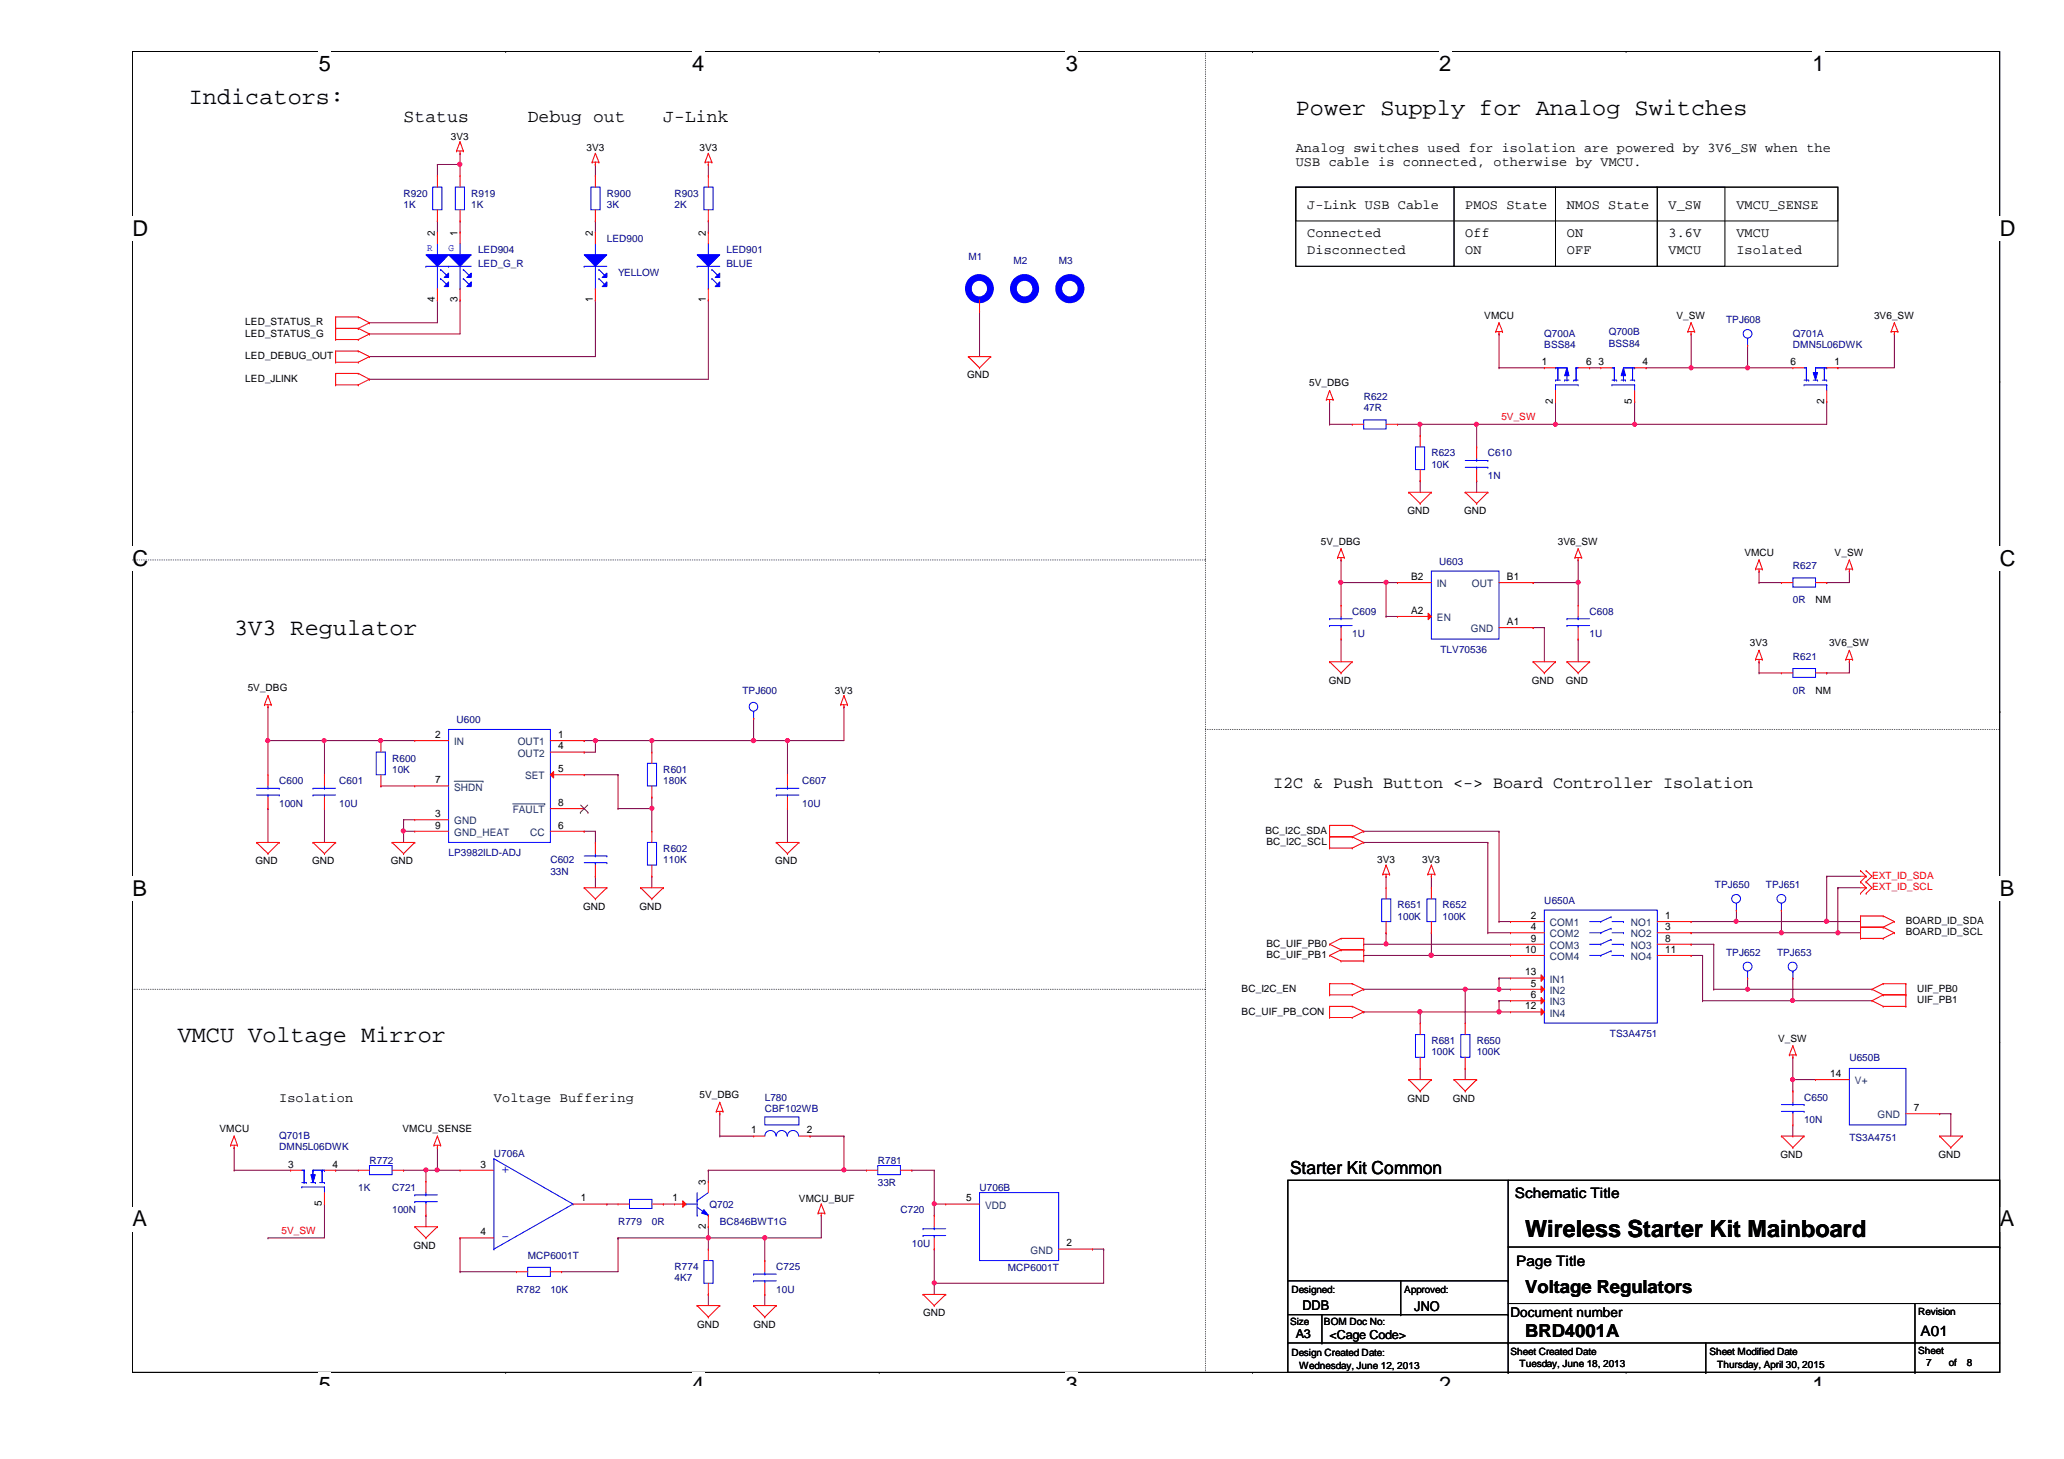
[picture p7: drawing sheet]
<svg xmlns="http://www.w3.org/2000/svg" width="297mm" height="210mm" viewBox="0 0 297 210" stroke-linecap="round" stroke-linejoin="round" font-family="sans-serif">
<defs><g id="words">
<g font-size="3.4">
<text x="27.2" y="14.9">Indicators:</text>
<text x="186.5" y="16.6">Power Supply for Analog Switches</text>
<text x="33.7" y="91.4">3V3 Regulator</text>
<text x="25.6" y="149.9">VMCU Voltage Mirror</text>
<text x="219.5" y="178">Wireless Starter Kit Mainboard</text>
</g>
<g font-size="3.1">
<text x="45.9" y="10.2">5</text>
<text x="99.6" y="10.2">4</text>
<text x="153.4" y="10.2">3</text>
<text x="207.1" y="10.2">2</text>
<text x="260.9" y="10.2">1</text>
<text x="19" y="34">D</text>
<text x="287.8" y="34">D</text>
<text x="19" y="81.4">C</text>
<text x="287.8" y="81.4">C</text>
<text x="19" y="128.9">B</text>
<text x="287.8" y="128.9">B</text>
<text x="19" y="176.4">A</text>
<text x="287.8" y="176.4">A</text>
<text x="45.9" y="200.2">5</text>
<text x="99.6" y="200.2">4</text>
<text x="153.4" y="200.2">3</text>
<text x="207.1" y="200.2">2</text>
<text x="260.9" y="200.2">1</text>
</g>
<g font-size="2.6">
<text x="58.1" y="17.6">Status</text>
<text x="75.9" y="17.6">Debug out</text>
<text x="95.5" y="17.6">J-Link</text>
<text x="185.7" y="168.9">Starter Kit Common</text>
<text x="219.5" y="186.1">Voltage Regulators</text>
<text x="219.5" y="192.4">BRD4001A</text>
</g>
<text font-size="2.4" x="183.2" y="113.4">I2C &amp; Push Button &lt;-&gt; Board Controller Isolation</text>
<g font-size="2.1" fill="#00f">
<text x="73.4" y="167.7" transform="rotate(180 73.4 167.7)">+</text>
<text x="73.4" y="177.3" transform="rotate(180 73.4 177.3)">-</text>
</g>
<g font-size="2.1">
<text x="218" y="172.4">Schematic Title</text>
<text x="218.2" y="182.1">Page Title</text>
<text x="276.4" y="192.2">A01</text>
</g>
<g font-size="1.9">
<text x="186.5" y="21.9">Analog switches used for isolation are powered by 3V6_SW when the</text>
<text x="186.5" y="23.9">USB cable is connected, otherwise by VMCU.</text>
<text x="188.1" y="30.1">J-Link USB Cable</text>
<text x="188.1" y="34.1">Connected</text>
<text x="210.9" y="30.1">PMOS State</text>
<text x="210.9" y="34.1">Off</text>
<text x="225.5" y="30.1">NMOS State</text>
<text x="225.5" y="34.1">ON</text>
<text x="240.1" y="30.1">V_SW</text>
<text x="240.1" y="34.1">3.6V</text>
<text x="249.9" y="30.1">VMCU_SENSE</text>
<text x="249.9" y="34.1">VMCU</text>
<text x="188.1" y="36.6">Disconnected</text>
<text x="210.9" y="36.6">ON</text>
<text x="225.5" y="36.6">OFF</text>
<text x="240.1" y="36.6">VMCU</text>
<text x="249.9" y="36.6">Isolated</text>
<text x="40.2" y="158.5">Isolation</text>
<text x="71.1" y="158.5">Voltage Buffering</text>
<text x="187.5" y="188.5">DDB</text>
<text x="203.5" y="188.6">JNO</text>
<text x="217.4" y="189.5">Document number</text>
</g>
<g font-size="1.8">
<text x="186.5" y="192.5">A3</text>
<text x="191.3" y="192.7">&lt;Cage Code&gt;</text>
</g>
<g font-size="1.5">
<text x="62.6" y="33.9" transform="rotate(-90 62.6 33.9)">2</text>
<text x="65.8" y="33.9" transform="rotate(-90 65.8 33.9)">1</text>
<text x="85.3" y="33.9" transform="rotate(-90 85.3 33.9)">2</text>
<text x="101.6" y="33.9" transform="rotate(-90 101.6 33.9)">2</text>
<text x="62.6" y="43.5" transform="rotate(-90 62.6 43.5)">4</text>
<text x="65.8" y="43.5" transform="rotate(-90 65.8 43.5)">3</text>
<text x="85.3" y="43.5" transform="rotate(-90 85.3 43.5)">1</text>
<text x="101.6" y="43.5" transform="rotate(-90 101.6 43.5)">1</text>
<text x="221.9" y="52.5">1</text>
<text x="228.3" y="52.5">6</text>
<text x="230" y="52.5">3</text>
<text x="236.4" y="52.5">4</text>
<text x="257.7" y="52.5">6</text>
<text x="264" y="52.5">1</text>
<text x="223.5" y="58.1" transform="rotate(-90 223.5 58.1)">2</text>
<text x="234.9" y="58.1" transform="rotate(-90 234.9 58.1)">5</text>
<text x="262.5" y="58.1" transform="rotate(-90 262.5 58.1)">2</text>
<text x="203.1" y="83.4">B2</text>
<text x="216.9" y="83.4">B1</text>
<text x="203.1" y="88.3">A2</text>
<text x="216.9" y="89.9">A1</text>
<text x="62.6" y="106.2">2</text>
<text x="80.3" y="106.2">1</text>
<text x="80.3" y="107.8">4</text>
<text x="62.6" y="112.7">7</text>
<text x="80.3" y="111.1">5</text>
<text x="62.6" y="117.6">3</text>
<text x="62.6" y="119.2">9</text>
<text x="80.3" y="116">8</text>
<text x="80.3" y="119.2">6</text>
<text x="219.5" y="137.1">10</text>
<text x="220.3" y="132.2">2</text>
<text x="220.3" y="133.8">4</text>
<text x="220.3" y="135.5">9</text>
<text x="239.6" y="133.8">3</text>
<text x="239.6" y="135.5">8</text>
<text x="239.6" y="137.1">11</text>
<text x="239.6" y="132.2">1</text>
<text x="219.5" y="140.3">13</text>
<text x="220.3" y="141.9">5</text>
<text x="220.3" y="143.6">6</text>
<text x="219.5" y="145.2">12</text>
<text x="263.4" y="154.9">14</text>
<text x="275.4" y="159.9">7</text>
<text x="41.5" y="168">3</text>
<text x="47.8" y="168">4</text>
<text x="69.1" y="168">3</text>
<text x="108.1" y="163.1">1</text>
<text x="116.1" y="163.1">2</text>
<text x="46.3" y="173.5" transform="rotate(-90 46.3 173.5)">5</text>
<text x="83.6" y="172.8">1</text>
<text x="96.8" y="172.8">1</text>
<text x="101.6" y="170.4" transform="rotate(-90 101.6 170.4)">3</text>
<text x="139" y="172.8">5</text>
<text x="69.1" y="177.7">4</text>
<text x="101.6" y="176.8" transform="rotate(-90 101.6 176.8)">2</text>
<text x="153.5" y="179.3">2</text>
</g>
<g font-size="1.5" fill="#004080">
<text x="206.8" y="84.5">IN</text>
<text x="206.8" y="89.4">EN</text>
<text x="211.8" y="84.5">OUT</text>
<text x="211.7" y="91">GND</text>
<text x="65.4" y="107.2">IN</text>
<text x="74.5" y="107.2">OUT1</text>
<text x="65.4" y="113.7">SHDN</text>
<text x="74.5" y="108.9">OUT2</text>
<text x="75.6" y="112.1">SET</text>
<text x="65.4" y="118.6">GND</text>
<text x="73.8" y="117">FAULT</text>
<text x="65.4" y="120.3">GND_HEAT</text>
<text x="76.3" y="120.3">CC</text>
<text x="223.1" y="133.3">COM1</text>
<text x="223.1" y="134.9">COM2</text>
<text x="223.1" y="136.5">COM3</text>
<text x="234.7" y="134.9">NO2</text>
<text x="234.7" y="136.5">NO3</text>
<text x="234.7" y="133.3">NO1</text>
<text x="223.1" y="138.1">COM4</text>
<text x="223.1" y="141.4">IN1</text>
<text x="223.1" y="143">IN2</text>
<text x="234.7" y="138.1">NO4</text>
<text x="223.1" y="144.7">IN3</text>
<text x="223.1" y="146.3">IN4</text>
<text x="267" y="156">V+</text>
<text x="270.2" y="160.9">GND</text>
<text x="141.8" y="173.9">VDD</text>
<text x="148.3" y="180.4">GND</text>
</g>
<g font-size="1.4">
<text x="64.9" y="20.2">3V3</text>
<text x="84.4" y="21.8">3V3</text>
<text x="100.7" y="21.8">3V3</text>
<text x="35.3" y="46.8">LED_STATUS_R</text>
<text x="213.6" y="45.8">VMCU</text>
<text x="241.3" y="45.8">V_SW</text>
<text x="269.7" y="45.8">3V6_SW</text>
<text x="35.3" y="51.7">LED_DEBUG_OUT</text>
<text x="35.3" y="48.4">LED_STATUS_G</text>
<text x="35.3" y="54.9">LED_JLINK</text>
<text x="139.2" y="54.4">GND</text>
<text x="188.4" y="55.6">5V_DBG</text>
<text x="202.6" y="74">GND</text>
<text x="210.7" y="74">GND</text>
<text x="190.1" y="78.4">5V_DBG</text>
<text x="224.2" y="78.4">3V6_SW</text>
<text x="251" y="80">VMCU</text>
<text x="264" y="80">V_SW</text>
<text x="261.3" y="86.8">NM</text>
<text x="251.8" y="93">3V3</text>
<text x="263.2" y="93">3V6_SW</text>
<text x="35.6" y="99.5">5V_DBG</text>
<text x="120.1" y="99.8">3V3</text>
<text x="191.2" y="98.3">GND</text>
<text x="220.5" y="98.3">GND</text>
<text x="225.3" y="98.3">GND</text>
<text x="261.3" y="99.8">NM</text>
<text x="182.1" y="120">BC_I2C_SDA</text>
<text x="36.8" y="124.3">GND</text>
<text x="44.9" y="124.3">GND</text>
<text x="56.3" y="124.3">GND</text>
<text x="111.5" y="124.3">GND</text>
<text x="182.2" y="121.6">BC_I2C_SCL</text>
<text x="198.2" y="124.2">3V3</text>
<text x="204.7" y="124.2">3V3</text>
<text x="83.9" y="130.9">GND</text>
<text x="92" y="130.9">GND</text>
<text x="182.2" y="136.2">BC_UIF_PB0</text>
<text x="182.2" y="137.8">BC_UIF_PB1</text>
<text x="274.3" y="133">BOARD_ID_SDA</text>
<text x="274.3" y="134.6">BOARD_ID_SCL</text>
<text x="178.7" y="142.7">BC_I2C_EN</text>
<text x="275.9" y="142.7">UIF_PB0</text>
<text x="178.7" y="146">BC_UIF_PB_CON</text>
<text x="255.9" y="149.9">V_SW</text>
<text x="275.9" y="144.4">UIF_PB1</text>
<text x="100.7" y="158">5V_DBG</text>
<text x="202.6" y="158.5">GND</text>
<text x="209.1" y="158.5">GND</text>
<text x="31.6" y="162.9">VMCU</text>
<text x="57.9" y="162.9">VMCU_SENSE</text>
<text x="256.2" y="166.6">GND</text>
<text x="279" y="166.6">GND</text>
<text x="115" y="172.9">VMCU_BUF</text>
<text x="59.5" y="179.6">GND</text>
<text x="185.8" y="186">Designed:</text>
<text x="202.1" y="186">Approved:</text>
<text x="100.3" y="191">GND</text>
<text x="108.5" y="191">GND</text>
<text x="132.8" y="189.4">GND</text>
<text x="185.7" y="190.7">Size</text>
<text x="190.5" y="190.7">BOM Doc No:</text>
<text x="276.1" y="189.2">Revision</text>
<text x="185.8" y="195.1">Design Created Date:</text>
<text x="187" y="197">Wednesday, June 12, 2013</text>
<text x="217.4" y="194.9">Sheet Created Date</text>
<text x="218.7" y="196.7">Tuesday, June 18, 2013</text>
<text x="246" y="194.9">Sheet Modified Date</text>
<text x="247.1" y="196.8">Thursday, April 30, 2015</text>
<text x="276.1" y="194.7">Sheet</text>
<text x="277.2" y="196.5">7</text>
<text x="280.5" y="196.5">of</text>
<text x="283" y="196.5">8</text>
</g>
<g font-size="1.4" fill="#000080">
<text x="58.1" y="28.3">R920</text>
<text x="58.1" y="29.9">1K</text>
<text x="67.8" y="28.3">R919</text>
<text x="67.8" y="29.9">1K</text>
<text x="87.3" y="28.3">R900</text>
<text x="87.3" y="29.9">3K</text>
<text x="97.1" y="28.3">R903</text>
<text x="97.1" y="29.9">2K</text>
<text x="87.3" y="34.8">LED900</text>
<text x="68.8" y="36.4">LED904</text>
<text x="68.8" y="38.4">LED_G_R</text>
<text x="88.9" y="39.7">YELLOW</text>
<text x="104.6" y="36.4">LED901</text>
<text x="104.6" y="38.4">BLUE</text>
<text x="139.4" y="37.4">M1</text>
<text x="145.8" y="38">M2</text>
<text x="152.4" y="38">M3</text>
<text x="248.4" y="46.5">TPJ608</text>
<text x="222.2" y="48.4">Q700A</text>
<text x="222.2" y="50">BSS84</text>
<text x="231.5" y="48.3">Q700B</text>
<text x="231.5" y="49.9">BSS84</text>
<text x="258" y="48.4">Q701A</text>
<text x="258" y="50">DMN5L06DWK</text>
<text x="196.3" y="57.5">R622</text>
<text x="196.3" y="59.1">47R</text>
<text x="206" y="65.7">R623</text>
<text x="214.1" y="65.7">C610</text>
<text x="206" y="67.3">10K</text>
<text x="214.1" y="68.9">1N</text>
<text x="207.1" y="81.3">U603</text>
<text x="258" y="81.9">R627</text>
<text x="194.6" y="88.4">C609</text>
<text x="228.8" y="88.4">C608</text>
<text x="258" y="86.8">0R</text>
<text x="194.6" y="91.7">1U</text>
<text x="207.3" y="93.9">TLV70536</text>
<text x="228.8" y="91.7">1U</text>
<text x="258" y="94.9">R621</text>
<text x="106.8" y="99.8">TPJ600</text>
<text x="258" y="99.8">0R</text>
<text x="65.7" y="104">U600</text>
<text x="40.2" y="112.8">C600</text>
<text x="48.8" y="112.8">C601</text>
<text x="56.4" y="109.6">R600</text>
<text x="56.4" y="111.2">10K</text>
<text x="95.5" y="111.2">R601</text>
<text x="95.5" y="112.8">180K</text>
<text x="115.4" y="112.8">C607</text>
<text x="40.2" y="116">100N</text>
<text x="48.8" y="116">10U</text>
<text x="115.4" y="116">10U</text>
<text x="64.6" y="123.2">LP3982ILD-ADJ</text>
<text x="79.2" y="124.2">C602</text>
<text x="79.2" y="125.8">33N</text>
<text x="95.5" y="122.6">R602</text>
<text x="95.5" y="124.2">110K</text>
<text x="201.1" y="130.7">R651</text>
<text x="207.6" y="130.7">R652</text>
<text x="222.2" y="130">U650A</text>
<text x="246.8" y="127.8">TPJ650</text>
<text x="254.1" y="127.8">TPJ651</text>
<text x="201.1" y="132.3">100K</text>
<text x="207.6" y="132.3">100K</text>
<text x="248.4" y="137.5">TPJ652</text>
<text x="255.7" y="137.5">TPJ653</text>
<text x="231.7" y="149.2">TS3A4751</text>
<text x="206" y="150.2">R681</text>
<text x="206" y="151.8">100K</text>
<text x="212.5" y="150.2">R650</text>
<text x="212.5" y="151.8">100K</text>
<text x="266.1" y="152.6">U650B</text>
<text x="110.1" y="158.3">L780</text>
<text x="110.1" y="159.9">CBF102WB</text>
<text x="259.6" y="158.3">C650</text>
<text x="259.6" y="161.6">10N</text>
<text x="40.2" y="163.8">Q701B</text>
<text x="40.2" y="165.5">DMN5L06DWK</text>
<text x="53.2" y="167.4">R772</text>
<text x="71.1" y="166.5">U706A</text>
<text x="126.3" y="167.4">R781</text>
<text x="266.1" y="164.2">TS3A4751</text>
<text x="51.6" y="171.3">1K</text>
<text x="56.4" y="171.3">C721</text>
<text x="102.1" y="173.8">Q702</text>
<text x="126.3" y="170.7">33R</text>
<text x="141" y="171.3">U706B</text>
<text x="56.4" y="174.6">100N</text>
<text x="88.9" y="176.2">R779</text>
<text x="93.8" y="176.2">0R</text>
<text x="103.6" y="176.2">BC846BWT1G</text>
<text x="129.6" y="174.6">C720</text>
<text x="131.2" y="179.5">10U</text>
<text x="74.3" y="186">R782</text>
<text x="75.9" y="181.1">MCP6001T</text>
<text x="79.2" y="186">10K</text>
<text x="97.1" y="182.7">R774</text>
<text x="97.1" y="184.3">4K7</text>
<text x="111.7" y="182.7">C725</text>
<text x="111.7" y="186">10U</text>
<text x="145" y="182.9">MCP6001T</text>
</g>
<g font-size="1.4" fill="#00f">
<text x="61.5" y="36.1">R</text>
<text x="64.6" y="36.1">G</text>
</g>
<g font-size="1.4" fill="#f00">
<text x="216.1" y="60.5">5V_SW</text>
<text x="269.4" y="126.4">EXT_ID_SDA</text>
<text x="269.4" y="128.1">EXT_ID_SCL</text>
<text x="40.5" y="177.5">5V_SW</text>
</g>
</g></defs>
<path d="M19.1 7.4h268.7v190h-268.7z" fill="none" stroke="#000" stroke-width=".14"/>
<g fill="#fff">
<path d="M45.9 7.4h1.7v3.5h-1.7z"/>
<path d="M45.9 197.4h1.7v2h-1.7z"/>
</g>
<path d="M72.8 7.4h.1M72.8 197.4h.1" fill="none" stroke="#000" stroke-width=".14"/>
<g fill="#fff">
<path d="M99.6 7.4h1.7v3.5h-1.7z"/>
<path d="M99.6 197.4h1.7v2h-1.7z"/>
</g>
<path d="M126.5 7.4h.1M126.5 197.4h.1" fill="none" stroke="#000" stroke-width=".14"/>
<g fill="#fff">
<path d="M153.4 7.4h1.7v3.5h-1.7z"/>
<path d="M153.4 197.4h1.7v2h-1.7z"/>
</g>
<path d="M180.3 7.4h.1M180.3 197.4h.1" fill="none" stroke="#000" stroke-width=".14"/>
<g fill="#fff">
<path d="M207.1 7.4h1.7v3.5h-1.7z"/>
<path d="M207.1 197.4h1.7v2h-1.7z"/>
</g>
<path d="M234 7.4h.1M234 197.4h.1" fill="none" stroke="#000" stroke-width=".14"/>
<g fill="#fff">
<path d="M260.9 7.4h1.7v3.5h-1.7z"/>
<path d="M260.9 197.4h1.7v2h-1.7z"/>
<path d="M19.1 31.2h2.2v3.4h-2.2z"/>
<path d="M287.8 31.2h2.2v3.4h-2.2z"/>
<path d="M19.1 78.7h2.2v3.4h-2.2z"/>
<path d="M287.8 78.7h2.2v3.4h-2.2z"/>
</g>
<path d="M19.1 54.9h.1M287.8 54.9h.1" fill="none" stroke="#000" stroke-width=".14"/>
<g fill="#fff">
<path d="M19.1 126.2h2v3.4h-2z"/>
<path d="M287.8 126.2h2.1v3.4h-2.1z"/>
</g>
<path d="M19.1 102.4h.1M287.8 102.4h.1" fill="none" stroke="#000" stroke-width=".14"/>
<g fill="#fff">
<path d="M19.1 173.7h2v3.4h-2z"/>
<path d="M287.8 173.7h2.1v3.4h-2.1z"/>
</g>
<path d="M186.5 26.9h78v11.4h-78zM186.5 26.9h78v4.9h-78zM186.5 26.9h22.8v11.4h-22.8zM209.3 26.9h14.6v11.4h-14.6zM223.9 26.9h14.6v11.4h-14.6zM238.5 26.9h9.7v11.4h-9.7zM19.1 149.9h.1M287.8 149.9h.1" fill="none" stroke="#000" stroke-width=".14"/>
<path d="M173.5 7.4v190M19.1 80.6h154.4M173.5 80.6h.1M173.5 104.9h114.3M287.8 104.9h.1M19.1 142.3h154.4M173.5 142.3h.1M173.5 197.4h.1" fill="none" stroke="#000" stroke-width=".14" stroke-dasharray="0 .3"/>
<path d="M84.1 111.5h.1M84.1 111.5h4.8M85.7 106.6h.1M85.7 106.6h8.1M93.8 106.6h.1M93.8 106.6v1.6" fill="none" stroke="#800040" stroke-width=".14"/>
<circle cx="93.8" cy="106.5" r=".3" fill="#f0f"/>
<circle cx="93.8" cy="106.5" r=".3" fill="none" stroke="#f0f" stroke-width=".14"/>
<circle cx="85.7" cy="106.5" r=".3" fill="#f0f"/>
<circle cx="85.7" cy="106.5" r=".3" fill="none" stroke="#f0f" stroke-width=".14"/>
<path d="M93.8 114.7h.1M93.8 114.7v1.6" fill="none" stroke="#800040" stroke-width=".14"/>
<circle cx="93.8" cy="116.3" r=".3" fill="#f0f"/>
<circle cx="93.8" cy="116.3" r=".3" fill="none" stroke="#f0f" stroke-width=".14"/>
<path d="M38.6 101.7h.1M38.6 101.7v4.9" fill="none" stroke="#800040" stroke-width=".14"/>
<circle cx="38.5" cy="106.5" r=".3" fill="#f0f"/>
<circle cx="38.5" cy="106.5" r=".3" fill="none" stroke="#f0f" stroke-width=".14"/>
<path d="M38.6 106.6h.1M38.6 116.3h.1M38.6 106.6h16.2M38.6 106.6v4.9M38.6 116.3v4.9M46.7 106.6h.1M46.7 116.3h.1M46.7 106.6v4.9M46.7 116.3v4.9M93.8 126.1h.1M93.8 126.1v1.6" fill="none" stroke="#800040" stroke-width=".14"/>
<circle cx="54.8" cy="106.5" r=".3" fill="#f0f"/>
<circle cx="54.8" cy="106.5" r=".3" fill="none" stroke="#f0f" stroke-width=".14"/>
<circle cx="46.7" cy="106.5" r=".3" fill="#f0f"/>
<circle cx="46.7" cy="106.5" r=".3" fill="none" stroke="#f0f" stroke-width=".14"/>
<g fill="none" stroke="#800040" stroke-width=".14">
<path d="M54.8 106.6h.1M54.8 113.1h.1M54.8 106.6h4.9M54.8 113.1h4.9M58.1 117.9h.1M58.1 119.6h.1M58.1 117.9h1.6M58.1 119.6v1.6M58.1 119.6h1.6M84.1 106.6h.1M84.1 108.2h.1M84.1 106.6h1.6"/>
<path d="M85.7 106.6h.1M85.7 106.6v1.6h-1.6"/>
</g>
<circle cx="58" cy="119.5" r=".3" fill="#f0f"/>
<circle cx="58" cy="119.5" r=".3" fill="none" stroke="#f0f" stroke-width=".14"/>
<g fill="none" stroke="#800040" stroke-width=".14">
<path d="M58.1 117.9h.1M58.1 117.9v1.7M84.1 119.6h.1M84.1 119.6h1.6M85.7 119.6h.1M85.7 119.6v1.6M93.8 116.3h.1M93.8 106.6h.1M93.8 116.3v3.3M93.8 106.6h19.5M108.5 106.6h.1M108.5 103.3h.1"/>
<path d="M108.5 103.3v3.3M121.5 101.7h.1M121.5 101.7v4.9M85.7 126.1h.1M85.7 126.1v1.6"/>
</g>
<circle cx="108.4" cy="106.5" r=".31" fill="#f0f"/>
<circle cx="108.4" cy="106.5" r=".31" fill="none" stroke="#f0f" stroke-width=".14"/>
<path d="M141 44.8h.1M141 44.8v6.5M113.3 106.6h.1M113.3 106.6v4.9M113.3 106.6h8.2" fill="none" stroke="#800040" stroke-width=".14"/>
<circle cx="113.3" cy="106.5" r=".3" fill="#f0f"/>
<circle cx="113.3" cy="106.5" r=".3" fill="none" stroke="#f0f" stroke-width=".14"/>
<path d="M113.3 116.3h.1M113.3 116.3v4.9M131.2 168.4h.1M131.2 168.4h3.3M158.8 179.7h.1M158.8 179.7v4.9h-24.3M134.5 184.6h.1" fill="none" stroke="#800040" stroke-width=".14"/>
<circle cx="134.5" cy="184.6" r=".3" fill="#f0f"/>
<circle cx="134.5" cy="184.6" r=".3" fill="none" stroke="#f0f" stroke-width=".14"/>
<path d="M134.5 179.7h.1M134.5 173.2h.1M134.5 173.2v1.6M134.5 179.7v6.5M134.5 184.6h.1" fill="none" stroke="#800040" stroke-width=".14"/>
<circle cx="134.5" cy="173.2" r=".3" fill="#f0f"/>
<circle cx="134.5" cy="173.2" r=".3" fill="none" stroke="#f0f" stroke-width=".14"/>
<g fill="none" stroke="#800040" stroke-width=".14">
<path d="M61.3 168.4h.1M61.3 168.4h1.6M87.3 173.2h.1M87.3 173.2h1.6M95.5 173.2h.1M95.5 173.2h1.6M110.1 178.1h.1M118.2 174.8h.1M118.2 174.8v3.3h-8.1M121.5 168.4h.1M121.5 168.4h3.2M134.5 173.2h.1"/>
<path d="M134.5 168.4h.1M134.5 173.2h1.6M134.5 168.4v4.8M157.2 179.7h.1M157.2 179.7h1.6"/>
</g>
<circle cx="62.9" cy="168.3" r=".3" fill="#f0f"/>
<circle cx="62.9" cy="168.3" r=".3" fill="none" stroke="#f0f" stroke-width=".14"/>
<circle cx="61.3" cy="168.3" r=".3" fill="#f0f"/>
<circle cx="61.3" cy="168.3" r=".3" fill="none" stroke="#f0f" stroke-width=".14"/>
<g fill="none" stroke="#800040" stroke-width=".14">
<path d="M58.1 168.4h.1M58.1 168.4h3.2M61.3 174.8h.1M61.3 168.4h.1M61.3 168.4v1.6M61.3 174.8v1.7M66.2 178.1h.1M66.2 178.1v4.9M88.9 178.1h.1M88.9 178.1v4.9M88.9 178.1h13M101.9 178.1h.1"/>
<path d="M101.9 176.5h.1M101.9 168.4h.1M101.9 168.4v1.6M101.9 176.5v3.2M103.6 160.2h.1M103.6 163.4h.1M103.6 160.2v3.2M103.6 163.4h4.9M110.1 178.1h.1M110.1 178.1v3.3M116.6 163.4h.1M116.6 163.4h4.9"/>
<path d="M121.5 163.4h.1M121.5 163.4v5h-19.6M66.2 183h.1M66.2 183h8.1M101.9 186.2h.1M101.9 186.2v1.6M110.1 186.2h.1M110.1 186.2v1.6"/>
</g>
<circle cx="121.5" cy="168.3" r=".3" fill="#f0f"/>
<circle cx="121.5" cy="168.3" r=".3" fill="none" stroke="#f0f" stroke-width=".14"/>
<path d="M48.3 168.4h.1M48.3 168.4h3.3M101.9 178.1h.1M101.9 178.1h8.2" fill="none" stroke="#800040" stroke-width=".14"/>
<circle cx="110.1" cy="178.1" r=".31" fill="#f0f"/>
<circle cx="110.1" cy="178.1" r=".31" fill="none" stroke="#f0f" stroke-width=".14"/>
<circle cx="101.9" cy="178.1" r=".31" fill="#f0f"/>
<circle cx="101.9" cy="178.1" r=".31" fill="none" stroke="#f0f" stroke-width=".14"/>
<path d="M236.9 52.9h.1M243.4 48h.1M243.4 48v4.9h-6.5M88.9 111.5h.1M88.9 116.3h.1M88.9 111.5v4.8M88.9 116.3h4.9M80.8 183h.1M80.8 183h8.1" fill="none" stroke="#800040" stroke-width=".14"/>
<circle cx="243.4" cy="52.9" r=".3" fill="#f0f"/>
<circle cx="243.4" cy="52.9" r=".3" fill="none" stroke="#f0f" stroke-width=".14"/>
<g fill="none" stroke="#800040" stroke-width=".14">
<path d="M191.3 57.8h.1M191.3 57.8v3.2M228.8 52.9h.1M228.8 52.9h1.6M243.4 52.9h.1M243.4 52.9h8.1M264.5 52.9h.1M272.6 48h.1M272.6 48v4.9h-8.1M191.3 61h.1M191.3 61h3.3M201.1 61h.1"/>
<path d="M201.1 61h3.3M253.2 82.2h.1M253.2 83.8h.1M253.2 96.8h.1M253.2 95.2h.1M253.2 82.2v1.6M253.2 95.2v1.6M253.2 83.8h3.2M253.2 96.8h3.2M262.9 83.8h.1M262.9 96.8h.1M266.1 82.2h.1"/>
<path d="M266.1 95.2h.1M266.1 82.2v1.6h-3.2M266.1 95.2v1.6h-3.2M33.7 165.1h.1M33.7 168.4h.1M33.7 165.1v3.3M33.7 168.4h8.1M38.6 178.1h.1M46.7 173.2h.1M46.7 173.2v4.9h-8.1"/>
</g>
<circle cx="204.3" cy="61" r=".3" fill="#f0f"/>
<circle cx="204.3" cy="61" r=".3" fill="none" stroke="#f0f" stroke-width=".14"/>
<path d="M204.4 61h.1M204.4 69.2h.1M204.4 61v1.7M204.4 69.2v1.6M204.4 61h19.5M212.5 69.2h.1M212.5 61h.1M212.5 61v3.3M212.5 69.2v1.6" fill="none" stroke="#800040" stroke-width=".14"/>
<circle cx="223.9" cy="61" r=".3" fill="#f0f"/>
<circle cx="223.9" cy="61" r=".3" fill="none" stroke="#f0f" stroke-width=".14"/>
<circle cx="212.5" cy="61" r=".3" fill="#f0f"/>
<circle cx="212.5" cy="61" r=".3" fill="none" stroke="#f0f" stroke-width=".14"/>
<g fill="none" stroke="#800040" stroke-width=".14">
<path d="M215.7 48h.1M215.7 52.9h.1M215.7 48v4.9M215.7 52.9h6.6M223.9 57.8h.1M223.9 57.8v3.2M235.2 57.8h.1M235.2 57.8v3.2h-11.3M262.9 57.8h.1M262.9 57.8v3.2M223.9 61h.1M193 83.8h.1"/>
<path d="M193 83.8h6.5"/>
</g>
<circle cx="199.5" cy="83.8" r=".3" fill="#f0f"/>
<circle cx="199.5" cy="83.8" r=".3" fill="none" stroke="#f0f" stroke-width=".14"/>
<path d="M193 80.6h.1M193 80.6v3.2" fill="none" stroke="#800040" stroke-width=".14"/>
<circle cx="193" cy="83.8" r=".3" fill="#f0f"/>
<circle cx="193" cy="83.8" r=".3" fill="none" stroke="#f0f" stroke-width=".14"/>
<path d="M193 83.8h.1M193 83.8v3.3M199.5 88.7h.1M199.5 83.8h.1M199.5 88.7h1.6M199.5 83.8v4.9M199.5 83.8h1.6M220.6 83.8h.1M227.1 80.6h.1M227.1 80.6v3.2h-6.5" fill="none" stroke="#800040" stroke-width=".14"/>
<circle cx="227.1" cy="83.8" r=".3" fill="#f0f"/>
<circle cx="227.1" cy="83.8" r=".3" fill="none" stroke="#f0f" stroke-width=".14"/>
<g fill="none" stroke="#800040" stroke-width=".14">
<path d="M251.5 49.7h.1M251.5 52.9h.1M251.5 49.7v3.2M251.5 52.9h6.5M193 91.9h.1M193 91.9v3.3M220.6 90.3h.1M220.6 90.3h1.7M222.3 90.3h.1M222.3 90.3v4.9M227.1 83.8h.1M227.1 91.9h.1"/>
<path d="M227.1 83.8v3.3M227.1 91.9v3.3"/>
</g>
<circle cx="251.5" cy="52.9" r=".3" fill="#f0f"/>
<circle cx="251.5" cy="52.9" r=".3" fill="none" stroke="#f0f" stroke-width=".14"/>
<path d="M235.2 61h.1M235.2 61h27.7M62.9 165.1h.1M62.9 168.4h.1M62.9 165.1v3.3M62.9 168.4h3.3" fill="none" stroke="#800040" stroke-width=".14"/>
<circle cx="235.2" cy="61" r=".3" fill="#f0f"/>
<circle cx="235.2" cy="61" r=".3" fill="none" stroke="#f0f" stroke-width=".14"/>
<path d="M62.9 23.7h.1M62.9 23.7h3.3M66.2 22.1h.1M66.2 23.7h.1M66.2 22.1v3.2" fill="none" stroke="#800040" stroke-width=".14"/>
<circle cx="66.2" cy="23.6" r=".31" fill="#f0f"/>
<circle cx="66.2" cy="23.6" r=".31" fill="none" stroke="#f0f" stroke-width=".14"/>
<g fill="none" stroke="#800040" stroke-width=".14">
<path d="M62.9 23.7h.1M62.9 31.8h.1M62.9 23.7v1.6M62.9 31.8v1.6M66.2 31.8h.1M66.2 31.8v1.6M85.7 23.7h.1M85.7 31.8h.1M85.7 23.7v1.6M85.7 31.8v1.6M101.9 23.7h.1M101.9 31.8h.1"/>
<path d="M101.9 23.7v1.6M101.9 31.8v1.6M53.2 46.4h.1M53.2 48h.1M53.2 51.3h.1M53.2 54.6h.1M62.9 43.2h.1M62.9 43.2v3.2h-9.7M66.2 43.2h.1M66.2 43.2v4.8h-13M85.7 43.2h.1M85.7 43.2v8.1h-32.5"/>
<path d="M101.9 43.2h.1M101.9 43.2v11.4h-48.7M196.3 145.6h.1M196.3 145.6h8.1M210.9 142.3h.1M210.9 142.3h4.8"/>
</g>
<circle cx="204.3" cy="145.6" r=".31" fill="#f0f"/>
<circle cx="204.3" cy="145.6" r=".31" fill="none" stroke="#f0f" stroke-width=".14"/>
<path d="M204.4 145.6h.1M204.4 145.6h13M204.4 145.6v1.6M215.7 145.6h.1" fill="none" stroke="#800040" stroke-width=".14"/>
<circle cx="215.7" cy="145.6" r=".31" fill="#f0f"/>
<circle cx="215.7" cy="145.6" r=".31" fill="none" stroke="#f0f" stroke-width=".14"/>
<path d="M196.3 142.3h.1M196.3 142.3h14.6M204.4 153.7h.1M204.4 153.7v1.6M215.7 144h.1M215.7 144h1.7" fill="none" stroke="#800040" stroke-width=".14"/>
<circle cx="210.9" cy="142.3" r=".3" fill="#f0f"/>
<circle cx="210.9" cy="142.3" r=".3" fill="none" stroke="#f0f" stroke-width=".14"/>
<path d="M210.9 153.7h.1M210.9 142.3h.1M210.9 142.3v4.9M210.9 153.7v1.6M215.7 140.7h.1M215.7 142.3h.1M215.7 140.7h1.7M215.7 142.3h1.7M258 152.1h.1M258 155.3h.1M258 152.1v3.2M258 155.3h3.3" fill="none" stroke="#800040" stroke-width=".14"/>
<circle cx="258" cy="155.3" r=".3" fill="#f0f"/>
<circle cx="258" cy="155.3" r=".3" fill="none" stroke="#f0f" stroke-width=".14"/>
<g fill="none" stroke="#800040" stroke-width=".14">
<path d="M196.3 135.8h.1M196.3 137.5h.1M196.3 137.5h9.7M199.5 126.1h.1M199.5 134.2h.1M199.5 126.1v1.6M199.5 134.2v1.6h-3.2M206 126.1h.1M206 126.1v1.6M258 157h.1M258 155.3v1.7M258 163.4h.1"/>
<path d="M258 161.8v1.6M279.1 160.2h.1M279.1 160.2h1.7M280.8 160.2h.1M280.8 160.2v3.2"/>
</g>
<circle cx="206" cy="137.4" r=".32" fill="#f0f"/>
<circle cx="206" cy="137.4" r=".32" fill="none" stroke="#f0f" stroke-width=".14"/>
<path d="M199.5 135.8h.1M199.5 135.8h17.9M206 134.2h.1M206 134.2v3.3" fill="none" stroke="#800040" stroke-width=".14"/>
<circle cx="199.5" cy="135.8" r=".3" fill="#f0f"/>
<circle cx="199.5" cy="135.8" r=".3" fill="none" stroke="#f0f" stroke-width=".14"/>
<g fill="none" stroke="#800040" stroke-width=".14">
<path d="M196.3 119.6h.1M196.3 119.6h19.4M215.7 119.6h.1M215.7 119.6v13M196.3 121.2h.1M196.3 121.2h17.8M206 137.5h.1M206 137.5h11.4M214.1 121.2h.1M214.1 134.2h.1M214.1 121.2v13M214.1 134.2h3.3"/>
<path d="M215.7 132.6h.1M215.7 132.6h1.7M243.4 132.6h.1M243.4 134.2h.1M243.4 134.2h13M249.9 130.9h.1M249.9 130.9v1.7h-6.5"/>
</g>
<circle cx="256.4" cy="134.2" r=".3" fill="#f0f"/>
<circle cx="256.4" cy="134.2" r=".3" fill="none" stroke="#f0f" stroke-width=".14"/>
<path d="M249.9 132.6h.1M249.9 132.6h13M256.4 130.9h.1M256.4 134.2h.1M256.4 130.9v3.3M256.4 134.2h8.1" fill="none" stroke="#800040" stroke-width=".14"/>
<circle cx="262.9" cy="132.5" r=".31" fill="#f0f"/>
<circle cx="262.9" cy="132.5" r=".31" fill="none" stroke="#f0f" stroke-width=".14"/>
<circle cx="249.9" cy="132.5" r=".3" fill="#f0f"/>
<circle cx="249.9" cy="132.5" r=".3" fill="none" stroke="#f0f" stroke-width=".14"/>
<path d="M264.5 127.7h.1M264.5 127.7h3.3M264.5 127.7v6.5" fill="none" stroke="#800040" stroke-width=".14"/>
<circle cx="264.5" cy="134.2" r=".3" fill="#f0f"/>
<circle cx="264.5" cy="134.2" r=".3" fill="none" stroke="#f0f" stroke-width=".14"/>
<path d="M262.9 126.1h.1M262.9 132.6h.1M262.9 126.1h4.9M262.9 126.1v6.5M262.9 132.6h4.9M264.5 134.2h.1M264.5 134.2h3.3M245 144h.1M245 144h13" fill="none" stroke="#800040" stroke-width=".14"/>
<circle cx="258" cy="143.9" r=".3" fill="#f0f"/>
<circle cx="258" cy="143.9" r=".3" fill="none" stroke="#f0f" stroke-width=".14"/>
<g fill="none" stroke="#800040" stroke-width=".14">
<path d="M243.4 137.5h.1M243.4 135.8h.1M243.4 137.5h1.6M243.4 135.8h3.2M245 137.5h.1M245 137.5v6.5M246.6 135.8h.1M246.6 135.8v6.5M246.6 142.3h.1M246.6 142.3h22.8M251.5 140.7h.1M251.5 142.3h.1"/>
<path d="M251.5 140.7v1.6"/>
</g>
<circle cx="251.5" cy="142.3" r=".3" fill="#f0f"/>
<circle cx="251.5" cy="142.3" r=".3" fill="none" stroke="#f0f" stroke-width=".14"/>
<path d="M215.7 144h.1M215.7 140.7h.1M215.7 140.7v1.6M215.7 144v1.6M258 140.7h.1M258 144h.1M258 140.7v3.3M258 144h11.4" fill="none" stroke="#800040" stroke-width=".14"/>
<circle cx="215.7" cy="142.3" r=".3" fill="#f0f"/>
<circle cx="215.7" cy="142.3" r=".3" fill="none" stroke="#f0f" stroke-width=".14"/>
<g fill="none" stroke="#f00" stroke-width=".14">
<path d="M65.7 21.7h.1M65.7 21.7h1M66.2 22.1h.1M66.2 20.4h.1M66.2 31.8h.1M66.2 25.3h.1M66.2 21.7v.4M66.2 25.3v1.6M66.2 30.2v1.6M66.2 20.4l-.5 1.3M66.2 20.4l.5 1.3M66.7 21.7h.1"/>
<path d="M85.2 23.3h.1M85.2 23.3h1M85.7 23.7h.1M85.7 22.1h.1M85.7 23.3v.4M85.7 22.1l-.5 1.2M85.7 22.1l.5 1.2M86.2 23.3h.1M101.5 23.3h.1M101.5 23.3h.9M101.9 23.7h.1M101.9 22.1h.1"/>
<path d="M101.9 23.3v.4M101.9 22.1l.5 1.2M101.9 22.1l-.4 1.2M102.4 23.3h.1M48.3 47.2h.1M48.3 45.6h.1M48.3 52.1h.1M48.3 50.5h.1M48.3 48.9h.1M48.3 55.4h.1M48.3 53.7h.1M48.3 45.6h3.3"/>
<path d="M48.3 47.2h3.3M48.3 45.6v3.3M48.3 50.5v1.6M48.3 53.7v1.7M48.3 50.5h3.3M48.3 52.1h3.3M48.3 48.9h3.3M48.3 53.7h3.3M48.3 55.4h3.3M51.6 45.6h.1M51.6 47.2h.1M51.6 50.5h.1"/>
<path d="M51.6 52.1h.1M51.6 48.9h.1M51.6 53.7h.1M51.6 55.4h.1M51.6 45.6l1.6 .8M51.6 50.5l1.6 .8M51.6 47.2l1.6 .8M51.6 53.7l1.6 .9M53.2 46.4h.1M53.2 51.3h.1M53.2 48h.1M53.2 54.6h.1"/>
<path d="M53.2 46.4l-1.6 .8M53.2 51.3l-1.6 .8M53.2 48l-1.6 .9M53.2 54.6l-1.6 .8M139.4 51.3h.1M139.4 51.3h3.2M139.4 51.3l1.6 1.6M141 52.9h.1M142.6 51.3h.1M142.6 51.3l-1.6 1.6M190.9 57.5h.1M190.9 57.5h1"/>
<path d="M191.3 57.8h.1M191.3 56.2h.1M191.3 57.5v.3M191.3 56.2l-.4 1.3M191.3 56.2l.6 1.3M191.9 57.5h.1M215.3 47.7h.1M215.3 47.7h.9M215.7 48h.1M215.7 46.4h.1M215.7 47.7v.3M215.7 46.4l-.4 1.3"/>
<path d="M215.7 46.4l.5 1.3M216.2 47.7h.1M242.9 47.7h.1M242.9 47.7h1M243.4 48h.1M243.4 46.4h.1M243.4 47.7v.3M243.4 46.4l-.5 1.3M243.4 46.4l.5 1.3M243.9 47.7h.1M272.2 47.7h.1M272.2 47.7h.9"/>
<path d="M272.6 48h.1M272.6 46.4h.1M272.6 47.7v.3M272.6 46.4l-.4 1.3M272.6 46.4l.5 1.3M273.1 47.7h.1M193 79h.1M193 79l-.5 1.2M193 79l.5 1.2M202.7 70.8h.1M202.7 70.8h3.3M202.7 70.8l1.7 1.6"/>
<path d="M204.4 72.4h.1M206 70.8h.1M206 70.8l-1.6 1.6M210.9 70.8h.1M210.9 70.8h3.2M210.9 70.8l1.6 1.6M212.5 72.4h.1M214.1 70.8h.1M214.1 70.8l-1.6 1.6M227.1 79h.1M227.1 79l-.4 1.2M227.1 79l.5 1.2"/>
<path d="M191.3 95.2h.1M191.3 95.2h3.3M191.3 95.2l1.7 1.6M192.5 80.2h.1M192.5 80.2h1M193 96.8h.1M193 80.6h.1M193 80.2v.4M193.5 80.2h.1M194.6 95.2h.1M194.6 95.2l-1.6 1.6M220.6 95.2h.1"/>
<path d="M220.6 95.2h3.3M220.6 95.2l1.7 1.6M222.3 96.8h.1M223.9 95.2h.1M223.9 95.2l-1.6 1.6M225.5 95.2h.1M225.5 95.2h3.3M225.5 95.2l1.6 1.6M226.7 80.2h.1M226.7 80.2h.9M227.1 80.6h.1M227.1 96.8h.1"/>
<path d="M227.1 80.2v.4M227.6 80.2h.1M228.8 95.2h.1M228.8 95.2l-1.7 1.6M252.6 94.9h.1M252.6 81.9h.1M252.6 94.9h1M252.6 81.9h1M253.2 95.2h.1M253.2 93.6h.1M253.2 82.2h.1M253.2 80.6h.1"/>
<path d="M253.2 81.9v.3M253.2 94.9v.3M253.2 93.6l-.6 1.3M253.2 93.6l.4 1.3M253.2 80.6l-.6 1.3M253.2 80.6l.4 1.3M253.6 94.9h.1M253.6 81.9h.1M265.6 81.9h.1M265.6 94.9h.1M265.6 94.9h1M265.6 81.9h1"/>
<path d="M266.1 82.2h.1M266.1 80.6h.1M266.1 95.2h.1M266.1 93.6h.1M266.1 81.9v.3M266.1 94.9v.3M266.1 80.6l-.5 1.3M266.1 80.6l.5 1.3M266.1 93.6l-.5 1.3M266.1 93.6l.5 1.3M266.6 81.9h.1M266.6 94.9h.1"/>
<path d="M38.1 101.4h.1M38.1 101.4h.9M38.6 101.7h.1M38.6 100.1h.1M38.6 101.4v.3M38.6 100.1l-.5 1.3M38.6 100.1l.4 1.3M39 101.4h.1M121 101.4h.1M121 101.4h1M121.5 101.7h.1M121.5 100.1h.1"/>
<path d="M121.5 101.4v.3M121.5 100.1l-.5 1.3M121.5 100.1l.5 1.3M122 101.4h.1M191.3 118.7h.1M191.3 118.7v3.3M191.3 118.7h3.3M194.6 118.7h.1M194.6 118.7l1.7 .9M196.3 119.6h.1M196.3 119.6l-1.7 .8M36.9 121.2h.1"/>
<path d="M36.9 121.2h3.3M36.9 121.2l1.7 1.6M38.6 122.8h.1M40.2 121.2h.1M40.2 121.2l-1.6 1.6M45 121.2h.1M45 121.2h3.3M45 121.2l1.7 1.6M46.7 122.8h.1M48.3 121.2h.1M48.3 121.2l-1.6 1.6M56.4 121.2h.1"/>
<path d="M56.4 121.2h3.3M56.4 121.2l1.7 1.6M58.1 122.8h.1M59.7 121.2h.1M59.7 121.2l-1.6 1.6M84.1 127.7h.1M84.1 127.7h3.2M84.1 127.7l1.6 1.6M85.7 129.3h.1M85.7 121.2h.1M85.7 126.1h.1M85.7 121.2v1.6"/>
<path d="M85.7 124.5v1.6M87.3 127.7h.1M87.3 127.7l-1.6 1.6M92.2 127.7h.1M92.2 127.7h3.3M92.2 127.7l1.6 1.6M93.8 129.3h.1M95.5 127.7h.1M95.5 127.7l-1.7 1.6M111.7 121.2h.1M111.7 121.2h3.3M111.7 121.2l1.6 1.6"/>
<path d="M113.3 122.8h.1M115 121.2h.1M115 121.2l-1.7 1.6M191.3 135.8h.1M191.3 137.5h.1M191.3 120.4h.1M191.3 122h.1M191.3 135.8l1.7 .9M191.3 137.5l1.7 .8M191.3 120.4h3.3M191.3 122h3.3M193 136.7h.1"/>
<path d="M193 135h.1M193 138.3h.1M193 136.7h3.3M193 135l-1.7 .8M193 135h3.3M193 138.3h3.3M193 136.7l-1.7 .8M194.6 120.4h.1M194.6 122h.1M194.6 120.4l1.7 .8M196.3 135h.1M196.3 136.7h.1"/>
<path d="M196.3 138.3h.1M196.3 121.2h.1M196.3 135v3.3M196.3 121.2l-1.7 .8M199 125.8h.1M199 125.8h1M199.5 126.1h.1M199.5 124.5h.1M199.5 125.8v.3M199.5 124.5l-.5 1.3M199.5 124.5l.5 1.3M200 125.8h.1"/>
<path d="M205.5 125.8h.1M205.5 125.8h1M206 126.1h.1M206 124.5h.1M206 125.8v.3M206 124.5l-.5 1.3M206 124.5l.5 1.3M206.5 125.8h.1M267.8 133.4h.1M267.8 131.8h.1M267.8 135h.1M267.8 125.3h.1"/>
<path d="M267.8 126.9h.1M267.8 128.5h.1M267.8 135h3.2M267.8 131.8h3.2M267.8 133.4h3.2M267.8 131.8v3.2M267.8 127.7h.8M267.8 125.3l.8 .8M267.8 126.1h.8M267.8 126.9l.8 .8M268.6 125.3h.1M268.6 126.9h.1"/>
<path d="M268.6 126.1h.1M268.6 128.5h.1M268.6 127.7h.1M268.6 125.3l.8 .8-.8 .8M268.6 126.1l-.8 .8M268.6 126.9l.8 .8-.8 .8M268.6 127.7l-.8 .8M271 131.8h.1M271 133.4h.1M271 135h.1M271 131.8l1.6 .8M271 133.4l1.6 .8"/>
<path d="M272.6 132.6h.1M272.6 134.2h.1M272.6 132.6l-1.6 .8M272.6 134.2l-1.6 .8M103.1 159.9h.1M103.1 159.9h1M103.6 158.6h.1M103.6 159.9v.3M103.6 158.6l-.5 1.3M103.6 158.6l.5 1.3M104.1 159.9h.1M191.3 146.4h.1"/>
<path d="M191.3 144.8h.1M191.3 143.1h.1M191.3 141.5h.1M191.3 143.1h3.3M191.3 141.5h3.3M191.3 144.8h3.3M191.3 146.4h3.3M191.3 141.5v1.6M191.3 144.8v1.6M194.6 144.8h.1M194.6 146.4h.1M194.6 141.5h.1"/>
<path d="M194.6 143.1h.1M194.6 144.8l1.7 .8M194.6 141.5l1.7 .8M196.3 145.6h.1M196.3 142.3h.1M196.3 145.6l-1.7 .8M196.3 142.3l-1.7 .8M202.7 155.3h.1M202.7 155.3h3.3M202.7 155.3l1.7 1.7M204.4 157h.1M204.4 153.7h.1"/>
<path d="M204.4 147.2h.1M204.4 147.2v1.6M204.4 152.1v1.6M206 155.3h.1M206 155.3l-1.6 1.7M209.3 155.3h.1M209.3 155.3h3.2M209.3 155.3l1.6 1.7M210.9 157h.1M210.9 153.7h.1M210.9 147.2h.1M210.9 147.2v1.6"/>
<path d="M210.9 152.1v1.6M212.5 155.3h.1M212.5 155.3l-1.6 1.7M257.5 151.8h.1M257.5 151.8h1M258 152.1h.1M258 150.5h.1M258 151.8v.3M258 150.5l-.5 1.3M258 150.5l.5 1.3M258.5 151.8h.1M269.4 142.3h.1"/>
<path d="M269.4 144h.1M269.4 142.3l1.6 .8M269.4 144l1.6 .8M271 143.1h.1M271 141.5h.1M271 144.8h.1M271 143.1h3.3M271 141.5l-1.6 .8M271 141.5h3.3M271 144.8h3.3M271 143.1l-1.6 .9M274.3 141.5h.1"/>
<path d="M274.3 143.1h.1M274.3 144.8h.1M274.3 141.5v3.3M33.2 164.8h.1M33.2 164.8h1M33.7 165.1h.1M33.7 163.4h.1M33.7 164.8v.3M33.7 163.4l-.5 1.4M33.7 163.4l.5 1.4M34.2 164.8h.1M59.7 176.5h.1"/>
<path d="M59.7 176.5h3.2M59.7 176.5l1.6 1.6M61.3 178.1h.1M62.4 164.8h.1M62.4 164.8h1M62.9 176.5h.1M62.9 165.1h.1M62.9 163.4h.1M62.9 176.5l-1.6 1.6M62.9 164.8v.3M62.9 163.4l-.5 1.4M62.9 163.4l.5 1.4"/>
<path d="M63.4 164.8h.1M103.6 160.2h.1M117.7 174.5h.1M117.7 174.5h1M118.2 174.8h.1M118.2 173.2h.1M118.2 174.5v.3M118.2 173.2l-.5 1.3M118.2 173.2l.5 1.3M118.7 174.5h.1M256.4 163.4h.1M256.4 163.4h3.2"/>
<path d="M256.4 163.4l1.6 1.7M258 165.1h.1M259.6 163.4h.1M259.6 163.4l-1.6 1.7M279.1 163.4h.1M279.1 163.4h3.3M279.1 163.4l1.7 1.7M280.8 165.1h.1M282.4 163.4h.1M282.4 163.4l-1.6 1.7M100.3 187.8h.1M100.3 187.8h3.3"/>
<path d="M100.3 187.8l1.6 1.7M101.9 189.5h.1M103.6 187.8h.1M103.6 187.8l-1.7 1.7M108.5 187.8h.1M108.5 187.8h3.2M108.5 187.8l1.6 1.7M110.1 189.5h.1M111.7 187.8h.1M111.7 187.8l-1.6 1.7M132.8 186.2h.1M132.8 186.2h3.3"/>
<path d="M132.8 186.2l1.7 1.6M134.5 187.8h.1M136.1 186.2h.1M136.1 186.2l-1.6 1.6"/>
</g>
<g fill="none" stroke="#000" stroke-width=".14">
<path d="M185.3 169.8h102.5v27.6h-102.5zM217 179.4h70.8M217 169.8v27.6M287.8 179.4h.1M185.3 193.2h.1M185.3 193.2h102.5M185.3 189.1h31.7M185.3 184.3h31.7M190.2 193.2h.1M190.2 189.1v4.1M201.6 189.1h.1M201.6 184.3v4.8"/>
<path d="M217 193.2h.1M217 197.4h.1M217 189.1h.1M217 184.3h.1M217 187.5h70.8M245.5 197.4h.1M245.5 193.2v4.2M275.6 193.2h.1M275.6 197.4h.1M275.6 187.5v9.9M287.8 187.5h.1"/>
</g>
<path d="M65.5 26.9h1.3v3.3h-1.3zM84.1 123.1h3.2M84.1 124.1h3.2M85.7 124.1h.1M85.7 123.1h.1M85.7 122.8v.3M85.7 124.1v.4M87.3 123.1h.1M87.3 124.1h.1M203.7 148.8h1.3v3.3h-1.3zM210.2 148.8h1.3v3.3h-1.3z" fill="none" stroke="#00f" stroke-width=".14"/>
<circle cx="147.4" cy="41.5" r="1.61" fill="none" stroke="#00f" stroke-width=".97"/>
<path d="M100.3 36.7h3.3l-1.7 1.6z" fill="#00f"/>
<path d="M100.3 36.7h3.3l-1.7 1.6z" fill="none" stroke="#00f" stroke-width=".14"/>
<path d="M102.9 39.9l.7-.6v.6z" fill="#00f"/>
<path d="M102.9 39.9l.7-.6v.6z" fill="none" stroke="#00f" stroke-width=".14"/>
<path d="M103.6 40.6v.6h-.7z" fill="#00f"/>
<g fill="none" stroke="#00f" stroke-width=".14">
<path d="M100.3 38.3h.1M100.3 38.3h3.3M101.9 36.7h.1M101.9 35.1v1.6M101.9 38.3v3.2M102.4 38.8h.1M102.4 38.8l.9 .8M101.9 41.5h.1M102.4 40.1h.1M102.4 40.1l.9 .8M103.6 40.6v.6h-.7zM232 52.9h.3"/>
<path d="M232 54.7h.7M232.3 52.9h.1M232.3 54.6h.1M232.3 52.9v1.7M232.7 54.7h.1M233.3 54.7h.6M233.6 54.7h.1M233.6 52.9h1.6M233.6 53.7v1M233.9 54.7h.1M234.6 54.7h.6M235 52.9h.1"/>
<path d="M235 52.9v1.8M235.2 52.9h.1M235.2 54.7h.1M132.8 176.8h.1M132.8 177.8h.1M132.8 176.8h3.3M132.8 177.8h3.3M134.5 177.8h.1M134.5 176.8h.1M134.5 176.5v.3M134.5 177.8v.3"/>
</g>
<path d="M101.9 33.4h.1M101.9 33.4v1.7M101.9 43.2h.1M101.9 41.5v1.7M134.5 174.8h.1M134.5 179.7h.1M134.5 174.8v1.7M134.5 178.1v1.6" fill="none" stroke="#f00" stroke-width=".14"/>
<path d="M233.6 52.9l.3 1.2h-.6z" fill="#00f"/>
<g fill="none" stroke="#00f" stroke-width=".14">
<path d="M232 55.4h.1M232 55.4h3.2M232 52.9h.3M232.3 54.7h.1M232.3 52.9h.1M232.3 52.9v1.8M233.6 52.9l.3 1.2h-.6zM233.6 52.9h1.6M235 53.1h.1M235 53.1v1.5M235.2 52.9h.1M235.2 55.4h.1"/>
<path d="M235.2 55.4v.8M206 82.2h9.7v9.7h-9.7zM108.5 183.3h.1M108.5 184.3h.1M108.5 183.3h3.2M108.5 184.3h3.2M110.1 184.3h.1M110.1 183.3h.1M110.1 183v.3M110.1 184.3v.3"/>
</g>
<path d="M230.4 52.9h.1M230.4 52.9h1.6M235.2 57.8h.1M235.2 52.9h1.7M235.2 56.2v1.6M236.9 52.9h.1M201.1 83.8h.1M201.1 83.8h4.9M110.1 181.4h.1M110.1 186.2h.1M110.1 181.4v1.6M110.1 184.6v1.6" fill="none" stroke="#f00" stroke-width=".14"/>
<path d="M205.5 88.2l.5 .5-.5 .5z" fill="#f00"/>
<g fill="none" stroke="#f00" stroke-width=".14">
<path d="M101.9 31.8h.1M101.9 25.3h.1M101.9 25.3v1.6M101.9 30.2v1.6M201.1 88.7h.1M201.1 88.7h4.9M205.5 88.2l.5 .5-.5 .5zM215.7 83.8h4.9M215.7 90.3h4.9M220.6 83.8h.1M220.6 90.3h.1M261.3 155.3h.1"/>
<path d="M261.3 155.3h4.8M274.3 160.2h4.8M279.1 160.2h.1"/>
</g>
<path d="M101.3 26.9h1.3v3.3h-1.3zM266.1 153.7h8.2v8.1h-8.2zM98.7 173.2h.1M98.7 173.2h1.6M100.3 174.8h.1M100.3 172.7h.1M100.3 171.6v3.2M100.3 173.7l1.6 1.1M101.9 174.8h.1M101.9 171.6l-1.6 1.1" fill="none" stroke="#00f" stroke-width=".14"/>
<path d="M101.3 174l.6 .8-.9-.3z" fill="#00f"/>
<path d="M101.3 174l.6 .8-.9-.3z" fill="none" stroke="#00f" stroke-width=".14"/>
<path d="M98.3 172.8l.4 .4-.4 .5z" fill="#f00"/>
<g fill="none" stroke="#f00" stroke-width=".14">
<path d="M258 140.7h.1M61.3 174.8h.1M61.3 170h.1M61.3 170v1.6M61.3 173.2v1.6M97.1 173.2h.1M97.1 173.2h1.6M98.3 172.8l.4 .4-.4 .5zM101.9 176.5h.1M101.9 170h.1M101.9 170v1.6M101.9 174.8v1.7"/>
<path d="M74.3 183h.1M74.3 183h1.6M79.2 183h1.6M80.8 183h.1"/>
</g>
<g fill="none" stroke="#00f" stroke-width=".14">
<path d="M258 139.7h.1M258 139.7v1M59.7 172.9h.1M59.7 171.9h.1M59.7 172.9h3.2M59.7 171.9h3.2M61.3 171.9h.1M61.3 172.9h.1M61.3 171.6v.3M61.3 172.9v.3M75.9 182.3h3.3v1.3h-3.3z"/>
<circle cx="258" cy="139.1" r=".64"/>
</g>
<path d="M84.1 36.7h3.2l-1.6 1.6z" fill="#00f"/>
<path d="M84.1 36.7h3.2l-1.6 1.6z" fill="none" stroke="#00f" stroke-width=".14"/>
<path d="M86.7 39.9l.6-.6v.6z" fill="#00f"/>
<path d="M86.7 39.9l.6-.6v.6z" fill="none" stroke="#00f" stroke-width=".14"/>
<path d="M86.7 41.2l.6-.6v.6z" fill="#00f"/>
<path d="M84.1 38.3h.1M84.1 38.3h3.2M85.7 36.7h.1M85.7 35.1v1.6M85.7 38.3v3.2M86.2 38.8h.1M86.2 38.8l.8 .8M85.7 41.5h.1M86.2 40.1h.1M86.2 40.1l.8 .8M86.7 41.2l.6-.6v.6zM64.6 104.9h14.6v16.3h-14.6z" fill="none" stroke="#00f" stroke-width=".14"/>
<g fill="none" stroke="#f00" stroke-width=".14">
<path d="M85.7 33.4h.1M85.7 33.4v1.7M85.7 43.2h.1M85.7 41.5v1.7M59.7 106.6h.1M59.7 117.9h.1M59.7 113.1h.1M59.7 106.6h4.9M59.7 117.9h4.9M59.7 113.1h4.9M79.2 106.6h4.9M79.2 108.2h4.9"/>
<path d="M79.2 116.3h4.9M79.2 119.6h4.9M84.1 106.6h.1M84.1 108.2h.1M84.1 116.3h.1M84.1 119.6h.1"/>
</g>
<path d="M83.5 116.9h.1M83.6 115.8l1 1.1M84.6 115.8l-1.1 1.1M84.6 116.9h.1" fill="none" stroke="#804000" stroke-width=".14"/>
<path d="M65.4 112.4h4.1M69.5 112.4h.1M73.8 115.7h4.6M78.4 115.7h.1" fill="none" stroke="#004080" stroke-width=".14"/>
<path d="M79.7 111v.9l-.5-.4z" fill="#f00"/>
<g fill="none" stroke="#f00" stroke-width=".14">
<path d="M62.9 31.8h.1M62.9 25.3h.1M62.9 25.3v1.6M62.9 30.2v1.6M141 44.8h.1M141 43.2v1.6M212.5 64.3h.1M212.5 69.2h.1M212.5 64.3v1.6M212.5 67.6v1.6M193 87.1h.1M193 91.9h.1"/>
<path d="M193 87.1v1.6M193 90.3v1.6M59.7 119.6h.1M59.7 119.6h4.9M79.2 111.5h4.9M79.7 111v.9l-.5-.4zM84.1 111.5h.1M93.8 119.6h.1M93.8 114.7h.1M93.8 108.2h.1M93.8 108.2v1.6M93.8 113.1v1.6"/>
<path d="M93.8 119.6v1.6M113.3 111.5h.1M113.3 116.3h.1M113.3 111.5v1.6M113.3 114.7v1.6M93.8 126.1h.1M93.8 124.5v1.6M251.5 140.7h.1"/>
</g>
<circle cx="140.9" cy="41.5" r="1.6" fill="none" stroke="#00f" stroke-width=".97"/>
<g fill="none" stroke="#00f" stroke-width=".14">
<path d="M62.3 26.9h1.3v3.3h-1.3zM223.9 52.9h.1M223.9 54.7h.1M223.9 52.9h1.6M223.9 54.7h.6M224.2 52.9h.1M224.2 52.9v1.8M225.2 54.7h.1M225.2 54.7h.6M225.5 54.7h.1M225.5 53.7v1M226.5 54.7h.1"/>
<path d="M226.5 54.7h.6M226.8 52.9h.1M226.8 54.6h.1M226.8 52.9h.3M226.8 52.9v1.7M210.9 66.3h3.2M210.9 67.2h3.2M212.5 67.2h.1M212.5 66.3h.1M212.5 65.9v.4M212.5 67.2v.4M214.1 66.3h.1"/>
<path d="M214.1 67.2h.1M191.3 89h.1M191.3 90h.1M191.3 89h3.3M191.3 90h3.3M193 90h.1M193 89h.1M193 88.7v.3M193 90v.3M93.2 109.8h1.3v3.3h-1.3zM111.7 113.4h.1M111.7 114.4h.1"/>
<path d="M111.7 113.4h3.3M111.7 114.4h3.3M113.3 114.4h.1M113.3 113.4h.1M113.3 113.1v.3M113.3 114.4v.3M93.2 121.2h1.3v3.3h-1.3zM251.5 139.7h.1M251.5 139.7v1"/>
<circle cx="251.5" cy="139.1" r=".64"/>
</g>
<path d="M225.5 52.9l.3 1.2h-.6z" fill="#00f"/>
<g fill="none" stroke="#00f" stroke-width=".14">
<path d="M85 26.9h1.4v3.3h-1.4zM223.9 52.9h.1M223.9 55.4h.1M223.9 55.4h3.2M223.9 52.9h1.6M223.9 55.4v.8M224.2 53.1h.1M224.2 53.1v1.5M225.5 52.9l.3 1.2h-.6zM226.8 54.7h.1M226.8 52.9h.1M226.8 52.9v1.8"/>
<path d="M226.8 52.9h.3M227.1 55.4h.1M259.6 55.4h.1M259.6 55.4h3.3M259.6 52.9h.4M260 52.9h.1M260 54.7h.1M260 52.9v1.8M261.3 52.9h.1M261.3 52.9h1.6M261.3 52.9v1M262.3 54.7h.6"/>
<path d="M262.6 53.1h.1M262.6 52.9h.1M262.6 52.9v1.8M262.9 52.9h.1M262.9 54.7h.1M262.9 55.4h.1M262.9 55.4v.8M53.2 167.7h3.2v1.3h-3.2z"/>
</g>
<g fill="none" stroke="#f00" stroke-width=".14">
<path d="M85.7 31.8h.1M85.7 25.3h.1M85.7 25.3v1.6M85.7 30.2v1.6M222.3 52.9h.1M222.3 52.9h1.6M223.9 57.8h.1M223.9 56.2v1.6M227.1 52.9h1.7M228.8 52.9h.1M51.6 168.4h.1M51.6 168.4h1.6"/>
<path d="M56.4 168.4h1.7M58.1 168.4h.1"/>
</g>
<path d="M260.9 53.6h.7l-.3 1.1z" fill="#00f"/>
<g fill="none" stroke="#00f" stroke-width=".14">
<path d="M259.6 52.9h.4M259.6 54.7h.7M260 52.9h.1M260 54.6h.1M260 52.9v1.7M260.3 54.7h.1M260.9 53.6h.7l-.3 1.1zM260.9 54.7h.7M261.3 52.9h.1M261.3 52.9v.7M261.6 54.7h.1M196.3 60.4h3.2v1.3h-3.2z"/>
<path d="M203.7 64.3h1.3v3.3h-1.3zM108.5 102.4h.1M108.5 102.4v.9M222.3 130.9h16.2v16.3h-16.2zM228.8 132.6h1.6M228.8 134.2h1.6M228.8 135.8h1.6M228.8 137.5h1.6M230.4 132.6h.1M230.4 134.2h.1M230.4 135.8h.1M230.4 137.5h.1"/>
<path d="M231.9 131.9h.1M231.9 133.6h.1M231.9 135.2h.1M231.9 136.8h.1M231.9 131.9l-1.5 .7M231.9 133.6l-1.5 .6M231.9 135.2l-1.5 .6M231.9 136.8l-1.5 .7M232 132.6h1.6M232 134.2h1.6M232 135.8h1.6M232 137.5h1.6"/>
<path d="M233.6 132.6h.1M233.6 134.2h.1M233.6 135.8h.1M233.6 137.5h.1M249.9 130h.1M249.9 130v.9M256.4 130h.1M256.4 130v.9M256.4 158.9h3.2M256.4 159.9h3.2M258 159.9h.1M258 158.9h.1"/>
<path d="M258 158.6v.3M258 159.9v.3M259.6 158.9h.1M259.6 159.9h.1M90.6 172.6h3.2v1.3h-3.2zM126.3 167.7h3.3v1.3h-3.3zM141 171.6h11.4v9.8h-11.4z"/>
<circle cx="108.4" cy="101.7" r=".63"/>
<circle cx="249.9" cy="129.3" r=".63"/>
<circle cx="256.4" cy="129.3" r=".63"/>
</g>
<g fill="none" stroke="#f00" stroke-width=".14">
<path d="M258 52.9h.1M258 52.9h1.6M262.9 57.8h.1M262.9 56.2v1.6M262.9 52.9h1.6M264.5 52.9h.1M194.6 61h.1M194.6 61h1.7M199.5 61h1.6M201.1 61h.1M204.4 62.7h.1M204.4 69.2h.1"/>
<path d="M204.4 62.7v1.6M204.4 67.6v1.6M108.5 103.3h.1M217.4 132.6h.1M217.4 134.2h.1M217.4 135.8h.1M217.4 137.5h.1M217.4 132.6h4.9M217.4 134.2h4.9M217.4 135.8h4.9M217.4 137.5h4.9M238.5 132.6h4.9"/>
<path d="M238.5 134.2h4.9M238.5 135.8h4.9M238.5 137.5h4.9M243.4 134.2h.1M243.4 135.8h.1M243.4 137.5h.1M243.4 132.6h.1M249.9 130.9h.1M256.4 130.9h.1M258 157h.1M258 157v1.6M88.9 173.2h.1"/>
<path d="M88.9 173.2h1.7M93.8 173.2h1.7M95.5 173.2h.1M124.7 168.4h.1M124.7 168.4h1.6M129.6 168.4h1.6M131.2 168.4h.1M136.1 173.2h.1M136.1 173.2h4.9M152.4 179.7h4.8M157.2 179.7h.1M258 161.8h.1"/>
<path d="M258 160.2v1.6"/>
</g>
<path d="M221.8 140.2l.5 .5-.5 .5z" fill="#f00"/>
<path d="M217.4 140.7h.1M217.4 140.7h4.9M221.8 140.2l.5 .5-.5 .5z" fill="none" stroke="#f00" stroke-width=".14"/>
<path d="M221.8 141.9l.5 .4-.5 .5z" fill="#f00"/>
<path d="M217.4 142.3h.1M217.4 142.3h4.9M221.8 141.9l.5 .4-.5 .5z" fill="none" stroke="#f00" stroke-width=".14"/>
<path d="M221.8 143.5l.5 .5-.5 .4z" fill="#f00"/>
<path d="M217.4 144h.1M217.4 144h4.9M221.8 143.5l.5 .5-.5 .4z" fill="none" stroke="#f00" stroke-width=".14"/>
<path d="M221.8 145.1l.5 .5-.5 .4z" fill="#f00"/>
<g fill="none" stroke="#f00" stroke-width=".14">
<path d="M46.7 111.5h.1M46.7 116.3h.1M46.7 111.5v1.6M46.7 114.7v1.6M199.5 134.2h.1M199.5 127.7h.1M199.5 127.7v1.6M199.5 132.6v1.6M217.4 145.6h.1M217.4 145.6h4.9M221.8 145.1l.5 .5-.5 .4zM101.9 179.7h.1"/>
<path d="M101.9 179.7v1.7M101.9 186.2h.1M101.9 184.6v1.6"/>
</g>
<circle cx="154" cy="41.5" r="1.61" fill="none" stroke="#00f" stroke-width=".97"/>
<path d="M45 113.4h.1M45 114.4h.1M45 113.4h3.3M45 114.4h3.3M46.7 114.4h.1M46.7 113.4h.1M46.7 113.1v.3M46.7 114.4v.3M198.8 129.3h1.4v3.3h-1.4zM101.3 181.4h1.3v3.2h-1.3z" fill="none" stroke="#00f" stroke-width=".14"/>
<path d="M64.6 36.7h3.2l-1.6 1.6z" fill="#00f"/>
<path d="M64.6 36.7h3.2l-1.6 1.6z" fill="none" stroke="#00f" stroke-width=".14"/>
<path d="M67.2 39.9l.6-.6v.6z" fill="#00f"/>
<path d="M67.2 39.9l.6-.6v.6z" fill="none" stroke="#00f" stroke-width=".14"/>
<path d="M67.8 40.6v.6h-.6z" fill="#00f"/>
<g fill="none" stroke="#00f" stroke-width=".14">
<path d="M62.9 38.3v3.2M64.6 38.3h.1M64.6 38.3h3.2M66.2 36.7h.1M66.2 35.1v1.6M66.2 38.3v3.2M66.7 38.8h.1M66.7 38.8l.8 .8M62.9 41.5h.1M66.2 41.5h.1M66.7 40.1h.1M66.7 40.1l.8 .8"/>
<path d="M67.8 40.6v.6h-.6z"/>
</g>
<path d="M61.3 36.7h3.3l-1.7 1.6z" fill="#00f"/>
<path d="M61.3 36.7h3.3l-1.7 1.6zM61.3 38.3h.1M61.3 38.3h3.3M62.9 36.7h.1M62.9 35.1v1.6M63.4 38.8h.1M63.4 38.8l.9 .8M63.4 40.1h.1M63.4 40.1l.9 .8" fill="none" stroke="#00f" stroke-width=".14"/>
<path d="M63.9 39.9l.7-.6v.6z" fill="#00f"/>
<path d="M63.9 39.9l.7-.6v.6z" fill="none" stroke="#00f" stroke-width=".14"/>
<path d="M64.6 40.6v.6h-.7z" fill="#00f"/>
<g fill="none" stroke="#00f" stroke-width=".14">
<path d="M64.6 40.6v.6h-.7zM251.5 48.7h.1M251.5 48.7v1M225.5 89h.1M225.5 90h.1M225.5 89h3.3M225.5 90h3.3M227.1 90h.1M227.1 89h.1M227.1 88.7v.3M227.1 90v.3M258 83.1h3.3v1.4h-3.3z"/>
<path d="M205.4 129.3h1.2v3.3h-1.2zM43.4 170.8h.1M43.4 168.4h.4M43.4 170.8h3.3M43.8 168.4h.1M43.8 170.1h.1M43.8 168.4v1.7M45 168.4h.1M45 168.4h1.7M45 168.4v.9M46 170.1h.7M46.4 168.5h.1"/>
<path d="M46.4 168.4h.1M46.4 168.4v1.7M46.7 168.4h.1M46.7 170.1h.1M46.7 170.8h.1M46.7 170.8v.8M71.1 179.7h.1M71.1 166.7h.1M71.1 166.7v13M71.1 166.7l11.4 6.5M82.5 173.2h.1M82.5 173.2l-11.4 6.5"/>
<circle cx="251.5" cy="48" r=".63"/>
</g>
<g fill="none" stroke="#f00" stroke-width=".14">
<path d="M62.9 33.4h.1M62.9 33.4v1.7M66.2 33.4h.1M66.2 33.4v1.7M62.9 43.2h.1M62.9 41.5v1.7M66.2 43.2h.1M66.2 41.5v1.7M251.5 49.7h.1M227.1 87.1h.1M227.1 91.9h.1M227.1 87.1v1.6"/>
<path d="M227.1 90.3v1.6M256.4 83.8h.1M256.4 83.8h1.6M261.3 83.8h1.6M262.9 83.8h.1M206 134.2h.1M206 127.7h.1M206 127.7v1.6M206 132.6v1.6M66.2 178.1h.1M66.2 168.4h.1M66.2 178.1h4.9"/>
<path d="M66.2 168.4h4.9M82.5 173.2h4.8M87.3 173.2h.1"/>
</g>
<path d="M44.7 169h.7l-.4 1.1z" fill="#00f"/>
<g fill="none" stroke="#00f" stroke-width=".14">
<path d="M258 96.2h3.3v1.3h-3.3zM36.9 113.4h3.3M36.9 114.4h3.3M38.6 114.4h.1M38.6 113.4h.1M38.6 113.1v.3M38.6 114.4v.3M40.2 113.4h.1M40.2 114.4h.1M54.1 108.2h1.4v3.3h-1.4zM43.4 168.4h.4M43.4 170.1h.7"/>
<path d="M43.8 168.4h.1M43.8 170h.1M43.8 168.4v1.6M44.1 170.1h.1M44.7 169h.7l-.4 1.1zM44.7 170.1h.7M45 168.4h.1M45 168.4v.6M45.4 170.1h.1M110.1 160.7h4.9v1.1h-4.9zM110.1 163.4a.8 .8 0 0 1 .8-.8 .8 .8 0 0 1 .8 .8M111.7 163.4a.78 .78 0 0 1 .8-.8 .78 .78 0 0 1 .8 .8"/>
<path d="M113.3 163.4a.8 .8 0 0 1 .8-.8 .8 .8 0 0 1 .8 .8"/>
</g>
<g fill="none" stroke="#f00" stroke-width=".14">
<path d="M256.4 96.8h.1M256.4 96.8h1.6M261.3 96.8h1.6M262.9 96.8h.1M38.6 111.5h.1M38.6 116.3h.1M38.6 111.5v1.6M38.6 114.7v1.6M54.8 113.1h.1M54.8 106.6h.1M54.8 106.6v1.6M54.8 111.5v1.6"/>
<path d="M41.8 168.4h.1M41.8 168.4h1.6M46.7 173.2h.1M46.7 171.6v1.6M46.7 168.4h1.6M48.3 168.4h.1M108.5 163.4h.1M108.5 163.4h1.6M115 163.4h1.6M116.6 163.4h.1"/>
</g>
<circle cx="93.8" cy="106.5" r=".3" fill="#f0f"/>
<circle cx="93.8" cy="106.5" r=".3" fill="none" stroke="#f0f" stroke-width=".14"/>
<circle cx="85.7" cy="106.5" r=".3" fill="#f0f"/>
<circle cx="85.7" cy="106.5" r=".3" fill="none" stroke="#f0f" stroke-width=".14"/>
<circle cx="93.8" cy="116.3" r=".3" fill="#f0f"/>
<circle cx="93.8" cy="116.3" r=".3" fill="none" stroke="#f0f" stroke-width=".14"/>
<circle cx="38.5" cy="106.5" r=".3" fill="#f0f"/>
<circle cx="38.5" cy="106.5" r=".3" fill="none" stroke="#f0f" stroke-width=".14"/>
<circle cx="54.8" cy="106.5" r=".3" fill="#f0f"/>
<circle cx="54.8" cy="106.5" r=".3" fill="none" stroke="#f0f" stroke-width=".14"/>
<circle cx="46.7" cy="106.5" r=".3" fill="#f0f"/>
<circle cx="46.7" cy="106.5" r=".3" fill="none" stroke="#f0f" stroke-width=".14"/>
<circle cx="58" cy="119.5" r=".3" fill="#f0f"/>
<circle cx="58" cy="119.5" r=".3" fill="none" stroke="#f0f" stroke-width=".14"/>
<circle cx="108.4" cy="106.5" r=".31" fill="#f0f"/>
<circle cx="108.4" cy="106.5" r=".31" fill="none" stroke="#f0f" stroke-width=".14"/>
<circle cx="113.3" cy="106.5" r=".3" fill="#f0f"/>
<circle cx="113.3" cy="106.5" r=".3" fill="none" stroke="#f0f" stroke-width=".14"/>
<circle cx="134.5" cy="184.6" r=".3" fill="#f0f"/>
<circle cx="134.5" cy="184.6" r=".3" fill="none" stroke="#f0f" stroke-width=".14"/>
<circle cx="134.5" cy="173.2" r=".3" fill="#f0f"/>
<circle cx="134.5" cy="173.2" r=".3" fill="none" stroke="#f0f" stroke-width=".14"/>
<circle cx="62.9" cy="168.3" r=".3" fill="#f0f"/>
<circle cx="62.9" cy="168.3" r=".3" fill="none" stroke="#f0f" stroke-width=".14"/>
<circle cx="61.3" cy="168.3" r=".3" fill="#f0f"/>
<circle cx="61.3" cy="168.3" r=".3" fill="none" stroke="#f0f" stroke-width=".14"/>
<circle cx="121.5" cy="168.3" r=".3" fill="#f0f"/>
<circle cx="121.5" cy="168.3" r=".3" fill="none" stroke="#f0f" stroke-width=".14"/>
<circle cx="110.1" cy="178.1" r=".31" fill="#f0f"/>
<circle cx="110.1" cy="178.1" r=".31" fill="none" stroke="#f0f" stroke-width=".14"/>
<circle cx="101.9" cy="178.1" r=".31" fill="#f0f"/>
<circle cx="101.9" cy="178.1" r=".31" fill="none" stroke="#f0f" stroke-width=".14"/>
<circle cx="243.4" cy="52.9" r=".3" fill="#f0f"/>
<circle cx="243.4" cy="52.9" r=".3" fill="none" stroke="#f0f" stroke-width=".14"/>
<circle cx="204.3" cy="61" r=".3" fill="#f0f"/>
<circle cx="204.3" cy="61" r=".3" fill="none" stroke="#f0f" stroke-width=".14"/>
<circle cx="223.9" cy="61" r=".3" fill="#f0f"/>
<circle cx="223.9" cy="61" r=".3" fill="none" stroke="#f0f" stroke-width=".14"/>
<circle cx="212.5" cy="61" r=".3" fill="#f0f"/>
<circle cx="212.5" cy="61" r=".3" fill="none" stroke="#f0f" stroke-width=".14"/>
<circle cx="199.5" cy="83.8" r=".3" fill="#f0f"/>
<circle cx="199.5" cy="83.8" r=".3" fill="none" stroke="#f0f" stroke-width=".14"/>
<circle cx="193" cy="83.8" r=".3" fill="#f0f"/>
<circle cx="193" cy="83.8" r=".3" fill="none" stroke="#f0f" stroke-width=".14"/>
<circle cx="227.1" cy="83.8" r=".3" fill="#f0f"/>
<circle cx="227.1" cy="83.8" r=".3" fill="none" stroke="#f0f" stroke-width=".14"/>
<circle cx="251.5" cy="52.9" r=".3" fill="#f0f"/>
<circle cx="251.5" cy="52.9" r=".3" fill="none" stroke="#f0f" stroke-width=".14"/>
<circle cx="235.2" cy="61" r=".3" fill="#f0f"/>
<circle cx="235.2" cy="61" r=".3" fill="none" stroke="#f0f" stroke-width=".14"/>
<circle cx="66.2" cy="23.6" r=".31" fill="#f0f"/>
<circle cx="66.2" cy="23.6" r=".31" fill="none" stroke="#f0f" stroke-width=".14"/>
<circle cx="204.3" cy="145.6" r=".31" fill="#f0f"/>
<circle cx="204.3" cy="145.6" r=".31" fill="none" stroke="#f0f" stroke-width=".14"/>
<circle cx="215.7" cy="145.6" r=".31" fill="#f0f"/>
<circle cx="215.7" cy="145.6" r=".31" fill="none" stroke="#f0f" stroke-width=".14"/>
<circle cx="210.9" cy="142.3" r=".3" fill="#f0f"/>
<circle cx="210.9" cy="142.3" r=".3" fill="none" stroke="#f0f" stroke-width=".14"/>
<circle cx="258" cy="155.3" r=".3" fill="#f0f"/>
<circle cx="258" cy="155.3" r=".3" fill="none" stroke="#f0f" stroke-width=".14"/>
<circle cx="206" cy="137.4" r=".32" fill="#f0f"/>
<circle cx="206" cy="137.4" r=".32" fill="none" stroke="#f0f" stroke-width=".14"/>
<circle cx="199.5" cy="135.8" r=".3" fill="#f0f"/>
<circle cx="199.5" cy="135.8" r=".3" fill="none" stroke="#f0f" stroke-width=".14"/>
<circle cx="256.4" cy="134.2" r=".3" fill="#f0f"/>
<circle cx="256.4" cy="134.2" r=".3" fill="none" stroke="#f0f" stroke-width=".14"/>
<circle cx="262.9" cy="132.5" r=".31" fill="#f0f"/>
<circle cx="262.9" cy="132.5" r=".31" fill="none" stroke="#f0f" stroke-width=".14"/>
<circle cx="249.9" cy="132.5" r=".3" fill="#f0f"/>
<circle cx="249.9" cy="132.5" r=".3" fill="none" stroke="#f0f" stroke-width=".14"/>
<circle cx="264.5" cy="134.2" r=".3" fill="#f0f"/>
<circle cx="264.5" cy="134.2" r=".3" fill="none" stroke="#f0f" stroke-width=".14"/>
<circle cx="258" cy="143.9" r=".3" fill="#f0f"/>
<circle cx="258" cy="143.9" r=".3" fill="none" stroke="#f0f" stroke-width=".14"/>
<circle cx="251.5" cy="142.3" r=".3" fill="#f0f"/>
<circle cx="251.5" cy="142.3" r=".3" fill="none" stroke="#f0f" stroke-width=".14"/>
<circle cx="215.7" cy="142.3" r=".3" fill="#f0f"/>
<circle cx="215.7" cy="142.3" r=".3" fill="none" stroke="#f0f" stroke-width=".14"/>
<use href="#words"/>
</svg>
